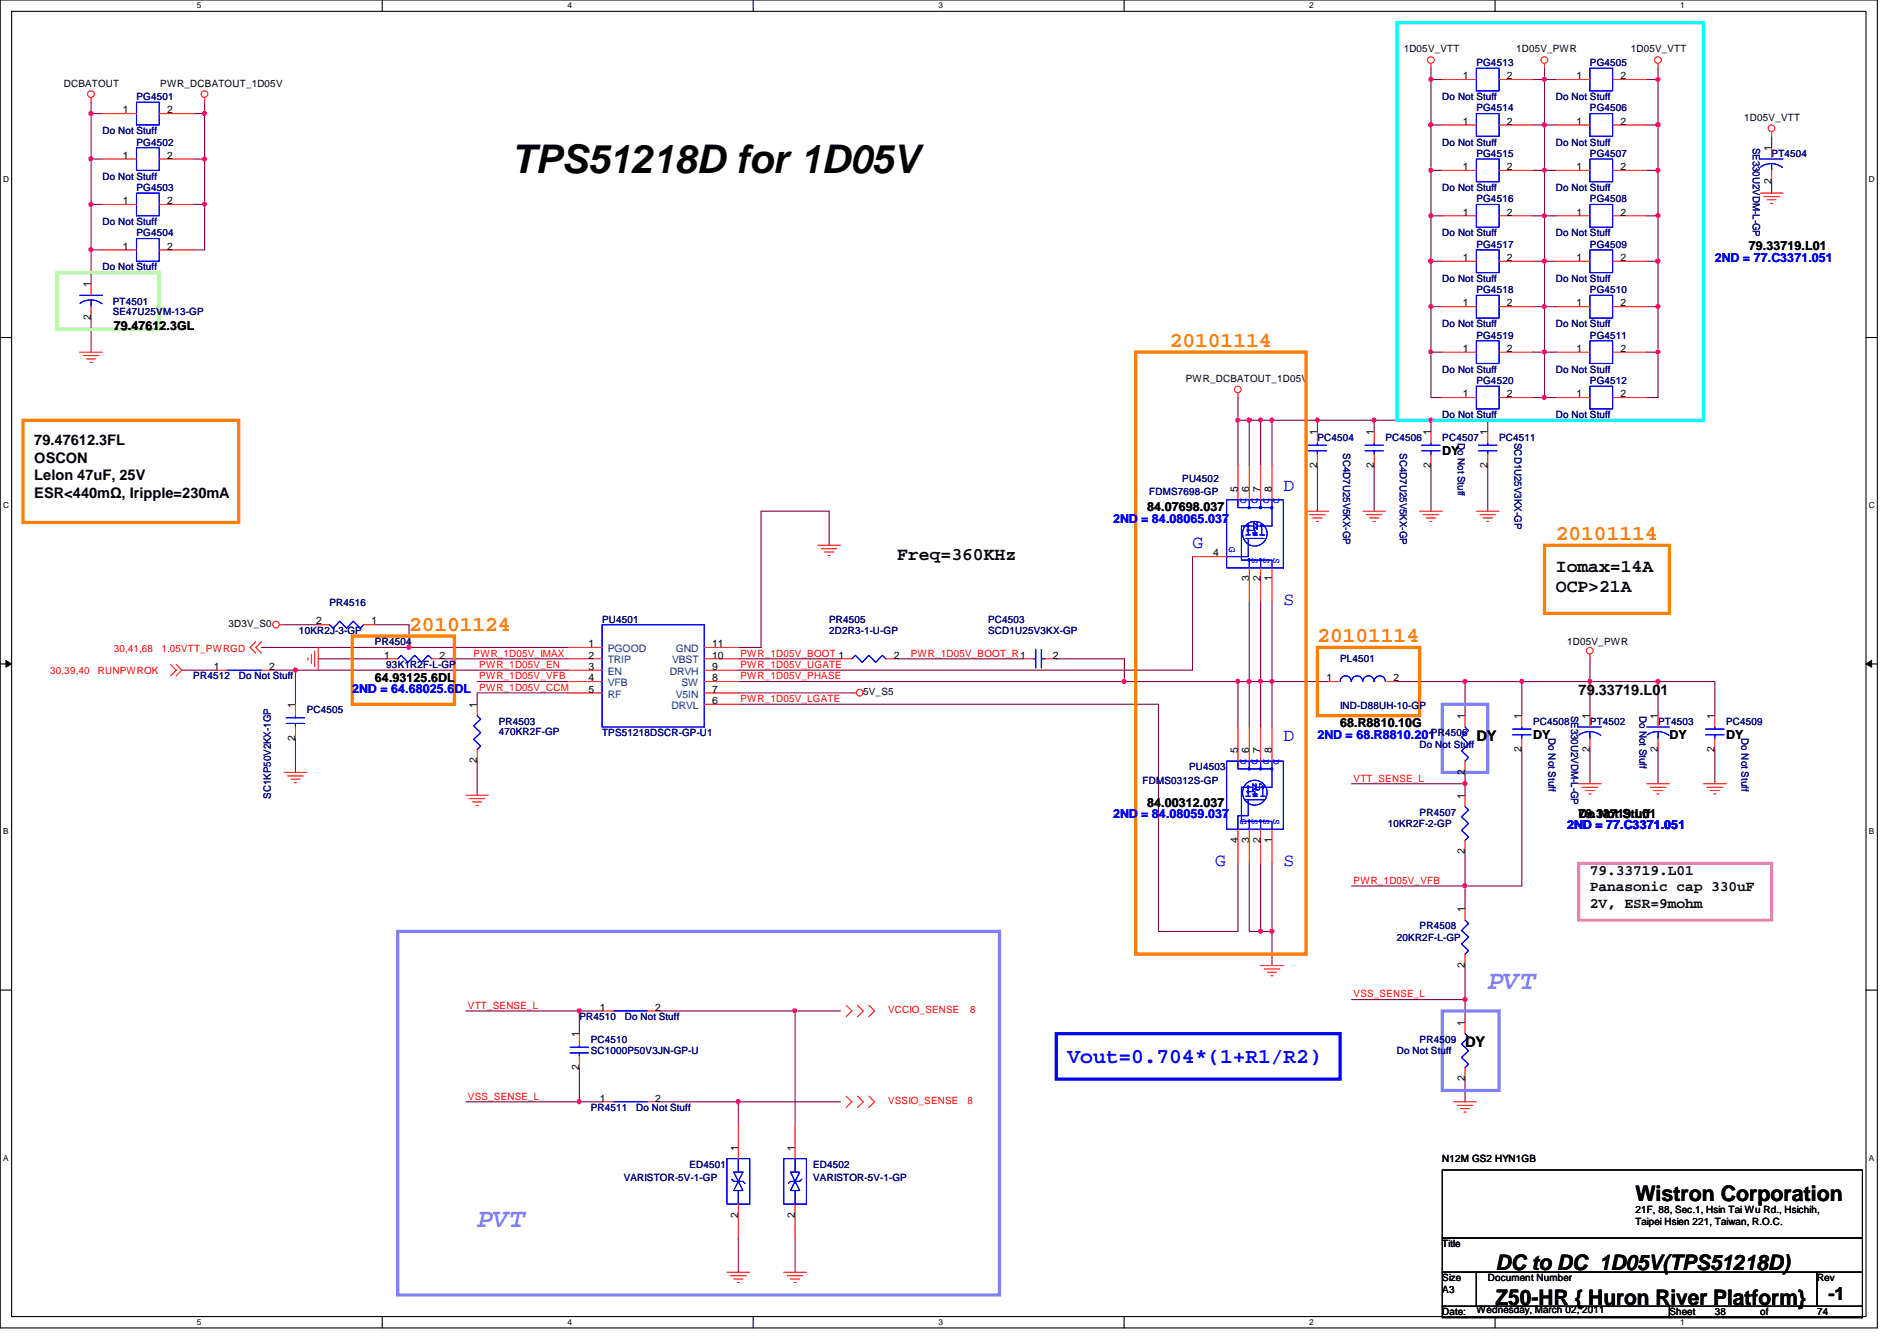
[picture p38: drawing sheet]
<svg xmlns="http://www.w3.org/2000/svg" width="297mm" height="210mm" viewBox="0 0 297 210" stroke-linecap="round" stroke-linejoin="round" font-family="sans-serif">
<defs><g id="words">
<text font-size="6.2" x="80" y="27.1">TPS51218D for 1D05V</text>
<g font-size="4.2" fill="#8080ff">
<text x="233" y="154.7">PVT</text>
<text x="74.7" y="192.1">PVT</text>
</g>
<g font-size="3.3" fill="#ff8000">
<text x="183.2" y="54.3">20101114</text>
<text x="243.6" y="84.5">20101114</text>
<text x="64" y="98.8">20101124</text>
<text x="206.3" y="100.5">20101114</text>
</g>
<text font-size="3.3" fill="#00f" x="167.2" y="166.3">Vout=0.704*(1+R1/R2)</text>
<g font-size="3.3">
<text x="256.1" y="188">Wistron Corporation</text>
<text x="234.2" y="198.8">DC to DC_1D05V(TPS51218D)</text>
<text x="234.2" y="204.2">Z50-HR { Huron River Platform}</text>
</g>
<g font-size="2.8" fill="#00f">
<text x="201" y="76.9">D</text>
<text x="186.7" y="85.8">G</text>
<text x="201" y="94.7">S</text>
<text x="201" y="116">D</text>
<text x="190.3" y="135.6">G</text>
<text x="201" y="135.6">S</text>
</g>
<g font-size="2.8">
<text x="140.5" y="87.7">Freq=360KHz</text>
<text x="243.6" y="89.5">Iomax=14A</text>
<text x="243.6" y="92.7">OCP&gt;21A</text>
<text x="286.3" y="203.5">-1</text>
</g>
<g font-size="2.3">
<text x="5.4" y="69.7">79.47612.3FL</text>
<text x="5.4" y="72.4">OSCON</text>
<text x="5.4" y="75.2">Lelon 47uF, 25V</text>
<text x="5.4" y="77.9">ESR&lt;440mΩ, Iripple=230mA</text>
<text x="247.2" y="108.8">79.33719.L01</text>
<text x="231.2" y="115.9">DY</text>
<text x="249" y="137">79.33719.L01</text>
<text x="249" y="139.5">Panasonic cap 330uF</text>
<text x="249" y="142.1">2V, ESR=9mohm</text>
<text x="229.4" y="163.9">DY</text>
</g>
<g font-size="1.9" fill="#00f">
<text x="268.5" y="40.9">2ND = 77.C3371.051</text>
<text x="174.3" y="81.8">2ND = 84.08065.037</text>
<text x="55.2" y="108.5">2ND = 64.68025.6DL</text>
<text x="206.3" y="115.6">2ND = 68.R8810.201</text>
<text x="174.3" y="128.1">2ND = 84.08059.037</text>
<text x="245.4" y="129.8">2ND = 77.C3371.051</text>
</g>
<g font-size="1.9">
<text x="273.9" y="39.2">79.33719.L01</text>
<text x="17.8" y="51.6">79.47612.3GL</text>
<text x="225.8" y="71.2">DY</text>
<text x="179.6" y="80.1">84.07698.037</text>
<text x="58.7" y="106.7">64.93125.6DL</text>
<text x="209.8" y="113.8">68.R8810.10G</text>
<text x="240.1" y="115.6">DY</text>
<text x="261.4" y="115.6">DY</text>
<text x="270.3" y="115.6">DY</text>
<text x="179.6" y="126.3">84.00312.037</text>
<text x="247.2" y="128.1">79.33719.L01</text>
<text x="247.2" y="128.1">Do Not Stuff</text>
</g>
<g font-size="1.6">
<text x="219.8" y="8.2">1D05V_VTT</text>
<text x="237.4" y="8.2">1D05V_PWR</text>
<text x="255.4" y="8.2">1D05V_VTT</text>
<text x="10" y="13.5">DCBATOUT</text>
<text x="19.3" y="17.7">1</text>
<text x="25.1" y="13.5">PWR_DCBATOUT_1D05V</text>
<text x="26.2" y="17.7">2</text>
<text x="229.1" y="12.4">1</text>
<text x="236" y="12.4">2</text>
<text x="246.8" y="12.4">1</text>
<text x="253.7" y="12.4">2</text>
<text x="229.1" y="19.5">1</text>
<text x="236" y="19.5">2</text>
<text x="246.8" y="19.5">1</text>
<text x="253.7" y="19.5">2</text>
<text x="273.1" y="18.9">1D05V_VTT</text>
<text x="277.4" y="23.7" transform="rotate(-90 277.4 23.7)">1</text>
<text x="19.3" y="24.8">1</text>
<text x="26.2" y="24.8">2</text>
<text x="229.1" y="26.6">1</text>
<text x="236" y="26.6">2</text>
<text x="246.8" y="26.6">1</text>
<text x="253.7" y="26.6">2</text>
<text x="277.4" y="28.8" transform="rotate(-90 277.4 28.8)">2</text>
<text x="19.3" y="32">1</text>
<text x="26.2" y="32">2</text>
<text x="229.1" y="33.7">1</text>
<text x="236" y="33.7">2</text>
<text x="246.8" y="33.7">1</text>
<text x="253.7" y="33.7">2</text>
<text x="19.3" y="39.1">1</text>
<text x="26.2" y="39.1">2</text>
<text x="229.1" y="40.9">1</text>
<text x="236" y="40.9">2</text>
<text x="246.8" y="40.9">1</text>
<text x="253.7" y="40.9">2</text>
<text x="14.2" y="45" transform="rotate(-90 14.2 45)">1</text>
<text x="229.1" y="48">1</text>
<text x="236" y="48">2</text>
<text x="246.8" y="48">1</text>
<text x="253.7" y="48">2</text>
<text x="14.2" y="50.1" transform="rotate(-90 14.2 50.1)">2</text>
<text x="185.7" y="59.8">PWR_DCBATOUT_1D05V</text>
<text x="229.1" y="55.1">1</text>
<text x="236" y="55.1">2</text>
<text x="246.8" y="55.1">1</text>
<text x="253.7" y="55.1">2</text>
<text x="229.1" y="62.2">1</text>
<text x="236" y="62.2">2</text>
<text x="246.8" y="62.2">1</text>
<text x="253.7" y="62.2">2</text>
<text x="206.2" y="68.1" transform="rotate(-90 206.2 68.1)">1</text>
<text x="215.1" y="68.1" transform="rotate(-90 215.1 68.1)">1</text>
<text x="224" y="68.1" transform="rotate(-90 224 68.1)">1</text>
<text x="232.9" y="68.1" transform="rotate(-90 232.9 68.1)">1</text>
<text x="193.8" y="77" transform="rotate(-90 193.8 77)">5</text>
<text x="195.6" y="77" transform="rotate(-90 195.6 77)">6</text>
<text x="197.4" y="77" transform="rotate(-90 197.4 77)">7</text>
<text x="199.1" y="77" transform="rotate(-90 199.1 77)">8</text>
<text x="206.2" y="73.2" transform="rotate(-90 206.2 73.2)">2</text>
<text x="215.1" y="73.2" transform="rotate(-90 215.1 73.2)">2</text>
<text x="224" y="73.2" transform="rotate(-90 224 73.2)">2</text>
<text x="232.9" y="73.2" transform="rotate(-90 232.9 73.2)">2</text>
<text x="189.9" y="87.1">4</text>
<text x="195.6" y="91" transform="rotate(-90 195.6 91)">3</text>
<text x="197.4" y="91" transform="rotate(-90 197.4 91)">2</text>
<text x="199.1" y="91" transform="rotate(-90 199.1 91)">1</text>
<text x="35.8" y="98.2">3D3V_S0</text>
<text x="49.5" y="97.7">2</text>
<text x="58.2" y="97.7">1</text>
<text x="92.2" y="101.3">1</text>
<text x="111.5" y="101.3">11</text>
<text x="245.4" y="101">1D05V_PWR</text>
<text x="33.5" y="104.9">1</text>
<text x="42.2" y="104.9">2</text>
<text x="60.2" y="103.1">1</text>
<text x="68.8" y="103.1">2</text>
<text x="92.2" y="103.1">2</text>
<text x="92.2" y="104.9">3</text>
<text x="92.2" y="106.6">4</text>
<text x="111.5" y="104.9">9</text>
<text x="111.5" y="103.1">10</text>
<text x="111.5" y="106.6">8</text>
<text x="140" y="103.1">2</text>
<text x="164.8" y="103.1">2</text>
<text x="207.7" y="106.6">1</text>
<text x="218.2" y="106.6">2</text>
<text x="46.2" y="110.8" transform="rotate(-90 46.2 110.8)">1</text>
<text x="74.7" y="110.8" transform="rotate(-90 74.7 110.8)">1</text>
<text x="92.2" y="108.4">5</text>
<text x="111.5" y="108.4">7</text>
<text x="111.5" y="110.2">6</text>
<text x="135.2" y="108.8">5V_S5</text>
<text x="229.4" y="112.6" transform="rotate(-90 229.4 112.6)">1</text>
<text x="238.2" y="112.6" transform="rotate(-90 238.2 112.6)">1</text>
<text x="248.9" y="112.6" transform="rotate(-90 248.9 112.6)">1</text>
<text x="259.6" y="112.6" transform="rotate(-90 259.6 112.6)">1</text>
<text x="268.5" y="112.6" transform="rotate(-90 268.5 112.6)">1</text>
<text x="46.2" y="115.9" transform="rotate(-90 46.2 115.9)">2</text>
<text x="74.7" y="119.5" transform="rotate(-90 74.7 119.5)">2</text>
<text x="193.8" y="117.9" transform="rotate(-90 193.8 117.9)">5</text>
<text x="195.6" y="117.9" transform="rotate(-90 195.6 117.9)">6</text>
<text x="197.4" y="117.9" transform="rotate(-90 197.4 117.9)">7</text>
<text x="199.1" y="117.9" transform="rotate(-90 199.1 117.9)">8</text>
<text x="238.2" y="117.7" transform="rotate(-90 238.2 117.7)">2</text>
<text x="248.9" y="117.7" transform="rotate(-90 248.9 117.7)">2</text>
<text x="259.6" y="117.7" transform="rotate(-90 259.6 117.7)">2</text>
<text x="268.5" y="117.7" transform="rotate(-90 268.5 117.7)">2</text>
<text x="229.4" y="125" transform="rotate(-90 229.4 125)">1</text>
<text x="229.4" y="121.2" transform="rotate(-90 229.4 121.2)">2</text>
<text x="193.8" y="131.9" transform="rotate(-90 193.8 131.9)">4</text>
<text x="195.6" y="131.9" transform="rotate(-90 195.6 131.9)">3</text>
<text x="197.4" y="131.9" transform="rotate(-90 197.4 131.9)">2</text>
<text x="199.1" y="131.9" transform="rotate(-90 199.1 131.9)">1</text>
<text x="229.4" y="133.7" transform="rotate(-90 229.4 133.7)">2</text>
<text x="229.4" y="142.8" transform="rotate(-90 229.4 142.8)">1</text>
<text x="229.4" y="151.5" transform="rotate(-90 229.4 151.5)">2</text>
<text x="93.9" y="158.2">1</text>
<text x="102.6" y="158.2">2</text>
<text x="229.4" y="160.6" transform="rotate(-90 229.4 160.6)">1</text>
<text x="90.7" y="167.5" transform="rotate(-90 90.7 167.5)">2</text>
<text x="90.7" y="162.3" transform="rotate(-90 90.7 162.3)">1</text>
<text x="93.9" y="172.4">1</text>
<text x="102.6" y="172.4">2</text>
<text x="229.4" y="169.2" transform="rotate(-90 229.4 169.2)">2</text>
<text x="115.6" y="180.1" transform="rotate(-90 115.6 180.1)">1</text>
<text x="124.5" y="180.1" transform="rotate(-90 124.5 180.1)">1</text>
<text x="225.8" y="181.9">N12M GS2 HYN1GB</text>
<text x="115.6" y="190.6" transform="rotate(-90 115.6 190.6)">2</text>
<text x="124.5" y="190.6" transform="rotate(-90 124.5 190.6)">2</text>
<text x="256.1" y="189.9">21F, 88, Sec.1, Hsin Tai Wu Rd., Hsichih,</text>
<text x="256.1" y="191.7">Taipei Hsien 221, Taiwan, R.O.C.</text>
<text x="225.8" y="195.2">Title</text>
<text x="225.8" y="200.6">Size</text>
<text x="225.8" y="202.4">A3</text>
<text x="233" y="200.6">Document Number</text>
<text x="284.5" y="200.6">Rev</text>
<text x="225.8" y="205.9">Date:</text>
<text x="231.2" y="205.6">Wednesday, March 02, 2011</text>
<text x="261.4" y="205.9">Sheet</text>
<text x="268.5" y="205.9">38</text>
<text x="275.6" y="205.9">of</text>
<text x="284.5" y="205.9">74</text>
</g>
<g font-size="1.6" fill="#000080">
<text x="231.2" y="10.3">PG4513</text>
<text x="249" y="10.3">PG4505</text>
<text x="21.4" y="15.7">PG4501</text>
<text x="225.8" y="15.7">Do Not Stuff</text>
<text x="231.2" y="17.4">PG4514</text>
<text x="243.6" y="15.7">Do Not Stuff</text>
<text x="249" y="17.4">PG4506</text>
<text x="16" y="21">Do Not Stuff</text>
<text x="21.4" y="22.8">PG4502</text>
<text x="225.8" y="22.8">Do Not Stuff</text>
<text x="243.6" y="22.8">Do Not Stuff</text>
<text x="274.5" y="23.1" transform="rotate(90 274.5 23.1)">SE330U2VDM-L-GP</text>
<text x="16" y="28.1">Do Not Stuff</text>
<text x="21.4" y="29.9">PG4503</text>
<text x="225.8" y="29.9">Do Not Stuff</text>
<text x="231.2" y="24.6">PG4515</text>
<text x="243.6" y="29.9">Do Not Stuff</text>
<text x="249" y="24.6">PG4507</text>
<text x="277.4" y="24.6">PT4504</text>
<text x="16" y="35.2">Do Not Stuff</text>
<text x="231.2" y="31.7">PG4516</text>
<text x="249" y="31.7">PG4508</text>
<text x="21.4" y="37">PG4504</text>
<text x="225.8" y="37">Do Not Stuff</text>
<text x="231.2" y="38.8">PG4517</text>
<text x="243.6" y="37">Do Not Stuff</text>
<text x="249" y="38.8">PG4509</text>
<text x="16" y="42.3">Do Not Stuff</text>
<text x="17.6" y="47.7">PT4501</text>
<text x="225.8" y="44.1">Do Not Stuff</text>
<text x="231.2" y="45.9">PG4518</text>
<text x="243.6" y="44.1">Do Not Stuff</text>
<text x="249" y="45.9">PG4510</text>
<text x="17.6" y="49.3">SE47U25VM-13-GP</text>
<text x="225.8" y="51.2">Do Not Stuff</text>
<text x="231.2" y="53">PG4519</text>
<text x="243.6" y="51.2">Do Not Stuff</text>
<text x="249" y="53">PG4511</text>
<text x="225.8" y="58.3">Do Not Stuff</text>
<text x="243.6" y="58.3">Do Not Stuff</text>
<text x="225.8" y="65.4">Do Not Stuff</text>
<text x="231.2" y="60.1">PG4520</text>
<text x="243.6" y="65.4">Do Not Stuff</text>
<text x="249" y="60.1">PG4512</text>
<text x="206.3" y="69">PC4504</text>
<text x="210.3" y="71" transform="rotate(90 210.3 71)">SC4D7U25V5KX-GP</text>
<text x="217" y="69">PC4506</text>
<text x="219.2" y="71" transform="rotate(90 219.2 71)">SC4D7U25V5KX-GP</text>
<text x="225.8" y="69">PC4507</text>
<text x="228.3" y="69.3" transform="rotate(90 228.3 69.3)">Do Not Stuff</text>
<text x="234.7" y="69">PC4511</text>
<text x="237.1" y="69.3" transform="rotate(90 237.1 69.3)">SCD1U25V3KX-GP</text>
<text x="180" y="77.6">FDMS7698-GP</text>
<text x="185.1" y="75.4">PU4502</text>
<text x="51.6" y="94.8">PR4516</text>
<text x="46.8" y="99.2">10KR2J-3-GP</text>
<text x="58.7" y="101">PR4504</text>
<text x="94.3" y="97.5">PU4501</text>
<text x="129.8" y="97.5">PR4505</text>
<text x="129.8" y="99.2">2D2R3-1-U-GP</text>
<text x="154.7" y="97.5">PC4503</text>
<text x="154.7" y="99.2">SCD1U25V3KX-GP</text>
<text x="30.3" y="106.3">PR4512</text>
<text x="37.4" y="106.3">Do Not Stuff</text>
<text x="60.5" y="104.6">93K1R2F-L-GP</text>
<text x="209.8" y="103.7">PL4501</text>
<text x="48" y="111.7">PC4505</text>
<text x="78.1" y="113.5">PR4503</text>
<text x="209.8" y="111">IND-D88UH-10-GP</text>
<text x="240.1" y="113.5">PC4508</text>
<text x="246" y="112" transform="rotate(90 246 112)">SE330U2VDM-L-GP</text>
<text x="249" y="113.5">PT4502</text>
<text x="256.7" y="112" transform="rotate(90 256.7 112)">Do Not Stuff</text>
<text x="259.6" y="113.5">PT4503</text>
<text x="270.3" y="113.5">PC4509</text>
<text x="78.1" y="115.1">470KR2F-GP</text>
<text x="94.3" y="115.2">TPS51218DSCR-GP-U1</text>
<text x="222.3" y="117">Do Not Stuff</text>
<text x="224.1" y="115.2">PR4506</text>
<text x="242.5" y="115.6" transform="rotate(90 242.5 115.6)">Do Not Stuff</text>
<text x="272.7" y="115.6" transform="rotate(90 272.7 115.6)">Do Not Stuff</text>
<text x="42.4" y="125" transform="rotate(-90 42.4 125)">SC1KP50V2KX-1GP</text>
<text x="178.9" y="122.7">FDMS0312S-GP</text>
<text x="186.2" y="120.6">PU4503</text>
<text x="217.3" y="129.5">10KR2F-2-GP</text>
<text x="222.3" y="127.7">PR4507</text>
<text x="218.7" y="147.2">20KR2F-L-GP</text>
<text x="222.3" y="145.5">PR4508</text>
<text x="90.7" y="159.7">PR4510</text>
<text x="97.8" y="159.7">Do Not Stuff</text>
<text x="92.5" y="163.2">PC4510</text>
<text x="92.5" y="165">SC1000P50V3JN-GP-U</text>
<text x="218.7" y="165">Do Not Stuff</text>
<text x="222.3" y="163.2">PR4509</text>
<text x="92.5" y="173.9">PR4511</text>
<text x="99.6" y="173.9">Do Not Stuff</text>
<text x="97.7" y="184.9">VARISTOR-5V-1-GP</text>
<text x="107.9" y="182.8">ED4501</text>
<text x="127.3" y="182.8">ED4502</text>
<text x="127.3" y="184.9">VARISTOR-5V-1-GP</text>
</g>
<g font-size="1.6" fill="#00f">
<text x="194.3" y="77.9" transform="rotate(90 194.3 77.9)">D</text>
<text x="196" y="77.9" transform="rotate(90 196 77.9)">D</text>
<text x="197.8" y="77.9" transform="rotate(90 197.8 77.9)">D</text>
<text x="199.4" y="77.9" transform="rotate(90 199.4 77.9)">D</text>
<text x="192.5" y="85.7" transform="rotate(90 192.5 85.7)">G</text>
<text x="196" y="87.3" transform="rotate(90 196 87.3)">S</text>
<text x="197.8" y="87.3" transform="rotate(90 197.8 87.3)">S</text>
<text x="199.4" y="87.3" transform="rotate(90 199.4 87.3)">S</text>
<text x="194.3" y="118.8" transform="rotate(90 194.3 118.8)">D</text>
<text x="196" y="118.8" transform="rotate(90 196 118.8)">D</text>
<text x="197.8" y="118.8" transform="rotate(90 197.8 118.8)">D</text>
<text x="199.4" y="118.8" transform="rotate(90 199.4 118.8)">D</text>
<text x="194.3" y="128.2" transform="rotate(90 194.3 128.2)">G</text>
<text x="196" y="128.2" transform="rotate(90 196 128.2)">S</text>
<text x="197.8" y="128.2" transform="rotate(90 197.8 128.2)">S</text>
<text x="199.4" y="128.2" transform="rotate(90 199.4 128.2)">S</text>
</g>
<g font-size="1.6" fill="#f00">
<text x="7.9" y="105.5">30,39,40</text>
<text x="15.3" y="105.5">RUNPWROK</text>
<text x="17.8" y="102.1">30,41,68</text>
<text x="25.3" y="102.1">1.05VTT_PWRGD</text>
<text x="74.2" y="102.8">PWR_1D05V_IMAX</text>
<text x="75.1" y="106.3">PWR_1D05V_VFB</text>
<text x="75.1" y="104.6">PWR_1D05V_EN</text>
<text x="115.9" y="106.3">PWR_1D05V_PHASE</text>
<text x="115.9" y="102.8">PWR_1D05V_BOOT 1</text>
<text x="115.9" y="104.6">PWR_1D05V_UGATE</text>
<text x="142.6" y="102.8">PWR_1D05V_BOOT_R1</text>
<text x="75.1" y="108.1">PWR_1D05V_CCM</text>
<text x="115.9" y="109.9">PWR_1D05V_LGATE</text>
<text x="212" y="122.3">VTT_SENSE_L</text>
<text x="212" y="138.3">PWR_1D05V_VFB</text>
<text x="73.3" y="157.9">VTT_SENSE_L</text>
<text x="139.1" y="158.6">VCCIO_SENSE</text>
<text x="151.9" y="158.6">8</text>
<text x="212" y="156.1">VSS_SENSE_L</text>
<text x="73.3" y="172.1">VSS_SENSE_L</text>
<text x="139.1" y="172.8">VSSIO_SENSE</text>
<text x="151.5" y="172.8">8</text>
</g>
<g font-size="1.6" fill="#004080">
<text x="95.2" y="102.1">PGOOD</text>
<text x="95.2" y="103.8">TRIP</text>
<text x="95.2" y="105.6">EN</text>
<text x="95.2" y="107.4">VFB</text>
<text x="104.9" y="105.6">DRVH</text>
<text x="105.2" y="103.8">VBST</text>
<text x="105.8" y="102.1">GND</text>
<text x="106.7" y="107.4">SW</text>
<text x="95.2" y="109.2">RF</text>
<text x="105.2" y="111">DRVL</text>
<text x="105.8" y="109.2">V5IN</text>
</g>
<g font-size="1.3">
<text x="30.8" y="1.3">5</text>
<text x="88.9" y="1.3">4</text>
<text x="146.9" y="1.3">3</text>
<text x="205" y="1.3">2</text>
<text x="263.1" y="1.3">1</text>
<text x=".5" y="28.4">D</text>
<text x="292.6" y="28.4">D</text>
<text x=".5" y="79.5">C</text>
<text x="292.6" y="79.5">C</text>
<text x=".5" y="130.6">B</text>
<text x="292.6" y="130.6">B</text>
<text x=".5" y="181.7">A</text>
<text x="292.6" y="181.7">A</text>
<text x="30.8" y="207.4">5</text>
<text x="88.9" y="207.4">4</text>
<text x="146.9" y="207.4">3</text>
<text x="205" y="207.4">2</text>
<text x="263.1" y="207.4">1</text>
</g>
</g></defs>
<path d="M0 0h294v207.9h-294zM1.8 1.8h290.4v204.3h-290.4z" fill="none" stroke="#000" stroke-width=".17"/>
<g fill="#fff">
<path d="M30.8 .2h.7v1.4h-.7z"/>
<path d="M30.8 206.2h.7v1.4h-.7z"/>
</g>
<path d="M59.9 0v1.8M59.9 206.1v1.8" fill="none" stroke="#000" stroke-width=".17"/>
<g fill="#fff">
<path d="M88.9 .2h.6v1.4h-.6z"/>
<path d="M88.9 206.2h.6v1.4h-.6z"/>
</g>
<path d="M117.9 0v1.8M117.9 206.1v1.8" fill="none" stroke="#000" stroke-width=".17"/>
<g fill="#fff">
<path d="M146.9 .2h.7v1.4h-.7z"/>
<path d="M146.9 206.2h.7v1.4h-.7z"/>
</g>
<path d="M176 0v1.8M176 206.1v1.8" fill="none" stroke="#000" stroke-width=".17"/>
<g fill="#fff">
<path d="M205 .2h.7v1.4h-.7z"/>
<path d="M205 206.2h.7v1.4h-.7z"/>
</g>
<path d="M234.1 0v1.8M234.1 206.1v1.8" fill="none" stroke="#000" stroke-width=".17"/>
<g fill="#fff">
<path d="M263.1 .2h.7v1.4h-.7z"/>
<path d="M263.1 206.2h.7v1.4h-.7z"/>
<path d="M.5 27.3h.9v1.4h-.9z"/>
<path d="M292.6 27.3h.9v1.4h-.9z"/>
<path d="M.5 78.4h.9v1.4h-.9z"/>
<path d="M292.6 78.4h.9v1.4h-.9z"/>
</g>
<path d="M0 52.8h1.8M292.2 52.8h1.8" fill="none" stroke="#000" stroke-width=".17"/>
<g fill="#fff">
<path d="M.5 129.5h.8v1.4h-.8z"/>
<path d="M292.6 129.5h.9v1.4h-.9z"/>
</g>
<path d="M0 103.9h1.8M292.2 103.9h1.8" fill="none" stroke="#000" stroke-width=".17"/>
<path d="M.9 103.4l.9 .5-.9 .5zM292.2 103.9l.9-.5v1z" fill="#000"/>
<path d="M.9 103.4l.9 .5-.9 .5zM292.2 103.9l.9-.5v1z" fill="none" stroke="#000" stroke-width=".16"/>
<g fill="#fff">
<path d="M.5 180.5h.8v1.4h-.8z"/>
<path d="M292.6 180.5h.9v1.4h-.9z"/>
</g>
<path d="M0 155h1.8M292.2 155h1.8" fill="none" stroke="#000" stroke-width=".17"/>
<path d="M215.2 65.8h8.9" fill="none" stroke="#800040" stroke-width=".17"/>
<circle cx="224" cy="65.8" r=".32" fill="#f0f"/>
<circle cx="224" cy="65.8" r=".32" fill="none" stroke="#f0f" stroke-width=".17"/>
<path d="M206.3 72.9v7.1M206.3 65.8h8.9M215.2 72.9v7.1M224.1 67.6v-1.8h8.9v1.8M224.1 72.9v7.1M233 72.9v7.1" fill="none" stroke="#800040" stroke-width=".17"/>
<circle cx="206.3" cy="65.8" r=".32" fill="#f0f"/>
<circle cx="206.3" cy="65.8" r=".32" fill="none" stroke="#f0f" stroke-width=".17"/>
<circle cx="215.2" cy="65.8" r=".32" fill="#f0f"/>
<circle cx="215.2" cy="65.8" r=".32" fill="none" stroke="#f0f" stroke-width=".17"/>
<path d="M199.2 65.8h7.1v1.8M215.2 65.8v1.8" fill="none" stroke="#800040" stroke-width=".17"/>
<circle cx="199.2" cy="65.8" r=".32" fill="#f0f"/>
<circle cx="199.2" cy="65.8" r=".32" fill="none" stroke="#f0f" stroke-width=".17"/>
<path d="M40.9 101.3h48" fill="none" stroke="#800040" stroke-width=".17"/>
<circle cx="64" cy="101.3" r=".32" fill="#f0f"/>
<circle cx="64" cy="101.3" r=".32" fill="none" stroke="#f0f" stroke-width=".17"/>
<path d="M14.3 32v7.1M44.5 97.8h5.3M58.7 97.8h5.3v3.5M119.2 80v21.3M74.7 106.7h14.2M211.6 138.7h17.8" fill="none" stroke="#800040" stroke-width=".17"/>
<circle cx="14.2" cy="32" r=".32" fill="#f0f"/>
<circle cx="14.2" cy="32" r=".32" fill="none" stroke="#f0f" stroke-width=".17"/>
<path d="M195.6 94.2v12.5M115.6 104.9h71.1M115.6 103.1h16M140.5 103.1h19.6M165.4 103.1h10.7v3.6h-60.5M211.6 122.7h17.8" fill="none" stroke="#800040" stroke-width=".17"/>
<circle cx="229.4" cy="122.7" r=".32" fill="#f0f"/>
<circle cx="229.4" cy="122.7" r=".32" fill="none" stroke="#f0f" stroke-width=".17"/>
<path d="M249 106.7h10.6v5.3M259.6 117.3v5.4M268.5 106.7v5.3M268.5 117.3v5.4M229.4 122.7v1.8" fill="none" stroke="#800040" stroke-width=".17"/>
<circle cx="259.6" cy="106.7" r=".32" fill="#f0f"/>
<circle cx="259.6" cy="106.7" r=".32" fill="none" stroke="#f0f" stroke-width=".17"/>
<path d="M238.3 106.7h10.7M259.6 106.7h8.9" fill="none" stroke="#800040" stroke-width=".17"/>
<circle cx="248.9" cy="106.7" r=".32" fill="#f0f"/>
<circle cx="248.9" cy="106.7" r=".32" fill="none" stroke="#f0f" stroke-width=".17"/>
<circle cx="238.3" cy="106.7" r=".32" fill="#f0f"/>
<circle cx="238.3" cy="106.7" r=".32" fill="none" stroke="#f0f" stroke-width=".17"/>
<path d="M195.6 65.8h1.8" fill="none" stroke="#800040" stroke-width=".17"/>
<circle cx="195.6" cy="65.8" r=".32" fill="#f0f"/>
<circle cx="195.6" cy="65.8" r=".32" fill="none" stroke="#f0f" stroke-width=".17"/>
<path d="M90.7 158.2h3.6" fill="none" stroke="#800040" stroke-width=".17"/>
<circle cx="90.7" cy="158.2" r=".32" fill="#f0f"/>
<circle cx="90.7" cy="158.2" r=".32" fill="none" stroke="#f0f" stroke-width=".17"/>
<path d="M90.7 172.5h3.6" fill="none" stroke="#800040" stroke-width=".17"/>
<circle cx="90.7" cy="172.4" r=".32" fill="#f0f"/>
<circle cx="90.7" cy="172.4" r=".32" fill="none" stroke="#f0f" stroke-width=".17"/>
<path d="M72.9 158.2h17.8v3.6M124.5 158.2h7.1M90.7 167.1v5.4h-17.8" fill="none" stroke="#800040" stroke-width=".17"/>
<circle cx="124.5" cy="158.2" r=".32" fill="#f0f"/>
<circle cx="124.5" cy="158.2" r=".32" fill="none" stroke="#f0f" stroke-width=".17"/>
<path d="M115.6 172.5h16" fill="none" stroke="#800040" stroke-width=".17"/>
<circle cx="115.6" cy="172.4" r=".32" fill="#f0f"/>
<circle cx="115.6" cy="172.4" r=".32" fill="none" stroke="#f0f" stroke-width=".17"/>
<path d="M119.2 80h10.6v5.3M218.7 106.7h10.7v5.3M229.4 106.7h8.9M249 103.1v3.6M193.8 135.1v10.7M195.6 145.8h3.6M229.4 151.1v5.4" fill="none" stroke="#800040" stroke-width=".17"/>
<circle cx="229.4" cy="106.7" r=".32" fill="#f0f"/>
<circle cx="229.4" cy="106.7" r=".32" fill="none" stroke="#f0f" stroke-width=".17"/>
<path d="M249 117.3v5.4M249 106.7v5.3M199.2 135.1v10.7M229.4 168.9v3.6" fill="none" stroke="#800040" stroke-width=".17"/>
<circle cx="199.2" cy="145.8" r=".32" fill="#f0f"/>
<circle cx="199.2" cy="145.8" r=".32" fill="none" stroke="#f0f" stroke-width=".17"/>
<path d="M195.6 135.1v10.7M197.4 135.1v10.7" fill="none" stroke="#800040" stroke-width=".17"/>
<circle cx="197.4" cy="145.8" r=".32" fill="#f0f"/>
<circle cx="197.4" cy="145.8" r=".32" fill="none" stroke="#f0f" stroke-width=".17"/>
<path d="M193.8 62.2v10.7M197.4 65.8v7.1M199.2 65.8v7.1M186.7 87.1v17.8M199.2 94.2v12.5M197.4 106.7v7.1M229.4 138.7v3.5" fill="none" stroke="#800040" stroke-width=".17"/>
<circle cx="197.4" cy="65.8" r=".32" fill="#f0f"/>
<circle cx="197.4" cy="65.8" r=".32" fill="none" stroke="#f0f" stroke-width=".17"/>
<path d="M193.8 65.8h1.8v7.1M197.4 65.8h1.8M199.2 106.7v7.1" fill="none" stroke="#800040" stroke-width=".17"/>
<circle cx="195.6" cy="65.8" r=".32" fill="#f0f"/>
<circle cx="195.6" cy="65.8" r=".32" fill="none" stroke="#f0f" stroke-width=".17"/>
<circle cx="193.8" cy="65.8" r=".32" fill="#f0f"/>
<circle cx="193.8" cy="65.8" r=".32" fill="none" stroke="#f0f" stroke-width=".17"/>
<path d="M229.4 138.7h8.9" fill="none" stroke="#800040" stroke-width=".17"/>
<circle cx="229.4" cy="138.7" r=".32" fill="#f0f"/>
<circle cx="229.4" cy="138.7" r=".32" fill="none" stroke="#f0f" stroke-width=".17"/>
<path d="M197.4 94.2v12.5h1.8M238.3 117.3v21.4" fill="none" stroke="#800040" stroke-width=".17"/>
<circle cx="199.2" cy="106.7" r=".32" fill="#f0f"/>
<circle cx="199.2" cy="106.7" r=".32" fill="none" stroke="#f0f" stroke-width=".17"/>
<circle cx="197.4" cy="106.7" r=".32" fill="#f0f"/>
<circle cx="197.4" cy="106.7" r=".32" fill="none" stroke="#f0f" stroke-width=".17"/>
<path d="M14.3 24.9v7.1M199.2 106.7h8.9M238.3 106.7v5.3M229.4 133.3v5.4M199.2 145.8v5.3" fill="none" stroke="#800040" stroke-width=".17"/>
<circle cx="14.2" cy="24.9" r=".32" fill="#f0f"/>
<circle cx="14.2" cy="24.9" r=".32" fill="none" stroke="#f0f" stroke-width=".17"/>
<path d="M14.3 39.1v5.3M30.3 24.9h1.7" fill="none" stroke="#800040" stroke-width=".17"/>
<circle cx="14.2" cy="39.1" r=".32" fill="#f0f"/>
<circle cx="14.2" cy="39.1" r=".32" fill="none" stroke="#f0f" stroke-width=".17"/>
<path d="M14.3 17.8v7.1" fill="none" stroke="#800040" stroke-width=".17"/>
<circle cx="14.2" cy="17.8" r=".32" fill="#f0f"/>
<circle cx="14.2" cy="17.8" r=".32" fill="none" stroke="#f0f" stroke-width=".17"/>
<path d="M14.3 17.8h1.7M32 17.8v7.1" fill="none" stroke="#800040" stroke-width=".17"/>
<circle cx="32" cy="17.8" r=".32" fill="#f0f"/>
<circle cx="32" cy="17.8" r=".32" fill="none" stroke="#f0f" stroke-width=".17"/>
<path d="M32 32v7.1" fill="none" stroke="#800040" stroke-width=".17"/>
<circle cx="32" cy="32" r=".32" fill="#f0f"/>
<circle cx="32" cy="32" r=".32" fill="none" stroke="#f0f" stroke-width=".17"/>
<path d="M14.3 24.9h1.7M14.3 39.1h1.7M14.3 32h1.7M32 24.9v7.1" fill="none" stroke="#800040" stroke-width=".17"/>
<circle cx="32" cy="24.9" r=".32" fill="#f0f"/>
<circle cx="32" cy="24.9" r=".32" fill="none" stroke="#f0f" stroke-width=".17"/>
<path d="M14.3 16v1.8M32 16v1.8h-1.7M30.3 39.1h1.7M30.3 32h1.7M14.3 49.8v5.3M211.6 156.5h17.8" fill="none" stroke="#800040" stroke-width=".17"/>
<circle cx="229.4" cy="156.4" r=".32" fill="#f0f"/>
<circle cx="229.4" cy="156.4" r=".32" fill="none" stroke="#f0f" stroke-width=".17"/>
<path d="M240.1 19.6h1.7M241.8 10.7v1.7h-1.7M240.1 26.7h1.7v7.1h-1.7M240.1 40.9h1.7M240.1 48h1.7M240.1 55.1h1.7M240.1 62.2h1.7M229.4 156.5v3.5" fill="none" stroke="#800040" stroke-width=".17"/>
<circle cx="241.8" cy="26.6" r=".32" fill="#f0f"/>
<circle cx="241.8" cy="26.6" r=".32" fill="none" stroke="#f0f" stroke-width=".17"/>
<path d="M259.6 12.4v7.2M241.8 26.7h1.8" fill="none" stroke="#800040" stroke-width=".17"/>
<circle cx="259.6" cy="19.5" r=".32" fill="#f0f"/>
<circle cx="259.6" cy="19.5" r=".32" fill="none" stroke="#f0f" stroke-width=".17"/>
<path d="M259.6 10.7v1.7" fill="none" stroke="#800040" stroke-width=".17"/>
<circle cx="259.6" cy="12.4" r=".32" fill="#f0f"/>
<circle cx="259.6" cy="12.4" r=".32" fill="none" stroke="#f0f" stroke-width=".17"/>
<path d="M241.8 12.4v7.2h1.8M241.8 33.8h1.8M257.8 26.7h1.8M257.8 33.8h1.8" fill="none" stroke="#800040" stroke-width=".17"/>
<circle cx="241.8" cy="19.5" r=".32" fill="#f0f"/>
<circle cx="241.8" cy="19.5" r=".32" fill="none" stroke="#f0f" stroke-width=".17"/>
<circle cx="241.8" cy="12.4" r=".32" fill="#f0f"/>
<circle cx="241.8" cy="12.4" r=".32" fill="none" stroke="#f0f" stroke-width=".17"/>
<path d="M241.8 12.4h1.8M259.6 19.6v7.1" fill="none" stroke="#800040" stroke-width=".17"/>
<circle cx="259.6" cy="19.5" r=".32" fill="#f0f"/>
<circle cx="259.6" cy="19.5" r=".32" fill="none" stroke="#f0f" stroke-width=".17"/>
<path d="M259.6 48v7.1" fill="none" stroke="#800040" stroke-width=".17"/>
<circle cx="259.6" cy="48" r=".32" fill="#f0f"/>
<circle cx="259.6" cy="48" r=".32" fill="none" stroke="#f0f" stroke-width=".17"/>
<path d="M241.8 55.1v7.1M257.8 55.1h1.8" fill="none" stroke="#800040" stroke-width=".17"/>
<circle cx="241.8" cy="62.2" r=".32" fill="#f0f"/>
<circle cx="241.8" cy="62.2" r=".32" fill="none" stroke="#f0f" stroke-width=".17"/>
<circle cx="241.8" cy="55.1" r=".32" fill="#f0f"/>
<circle cx="241.8" cy="55.1" r=".32" fill="none" stroke="#f0f" stroke-width=".17"/>
<path d="M241.8 19.6v7.1" fill="none" stroke="#800040" stroke-width=".17"/>
<circle cx="241.8" cy="19.5" r=".32" fill="#f0f"/>
<circle cx="241.8" cy="19.5" r=".32" fill="none" stroke="#f0f" stroke-width=".17"/>
<path d="M259.6 55.1v7.1" fill="none" stroke="#800040" stroke-width=".17"/>
<circle cx="259.6" cy="55.1" r=".32" fill="#f0f"/>
<circle cx="259.6" cy="55.1" r=".32" fill="none" stroke="#f0f" stroke-width=".17"/>
<path d="M259.6 33.8v7.1M241.8 55.1h1.8M241.8 62.2h1.8M257.8 62.2h1.8" fill="none" stroke="#800040" stroke-width=".17"/>
<circle cx="259.6" cy="40.9" r=".32" fill="#f0f"/>
<circle cx="259.6" cy="40.9" r=".32" fill="none" stroke="#f0f" stroke-width=".17"/>
<circle cx="259.6" cy="33.8" r=".32" fill="#f0f"/>
<circle cx="259.6" cy="33.8" r=".32" fill="none" stroke="#f0f" stroke-width=".17"/>
<path d="M259.6 40.9v7.1h-1.8" fill="none" stroke="#800040" stroke-width=".17"/>
<circle cx="259.6" cy="40.9" r=".32" fill="#f0f"/>
<circle cx="259.6" cy="40.9" r=".32" fill="none" stroke="#f0f" stroke-width=".17"/>
<path d="M241.8 40.9v7.1" fill="none" stroke="#800040" stroke-width=".17"/>
<circle cx="241.8" cy="40.9" r=".32" fill="#f0f"/>
<circle cx="241.8" cy="40.9" r=".32" fill="none" stroke="#f0f" stroke-width=".17"/>
<path d="M257.8 19.6h1.8M243.6 48h-1.8v7.1M257.8 40.9h1.8" fill="none" stroke="#800040" stroke-width=".17"/>
<circle cx="241.8" cy="55.1" r=".32" fill="#f0f"/>
<circle cx="241.8" cy="55.1" r=".32" fill="none" stroke="#f0f" stroke-width=".17"/>
<circle cx="241.8" cy="48" r=".32" fill="#f0f"/>
<circle cx="241.8" cy="48" r=".32" fill="none" stroke="#f0f" stroke-width=".17"/>
<path d="M241.8 33.8v7.1" fill="none" stroke="#800040" stroke-width=".17"/>
<circle cx="241.8" cy="40.9" r=".32" fill="#f0f"/>
<circle cx="241.8" cy="40.9" r=".32" fill="none" stroke="#f0f" stroke-width=".17"/>
<circle cx="241.8" cy="33.8" r=".32" fill="#f0f"/>
<circle cx="241.8" cy="33.8" r=".32" fill="none" stroke="#f0f" stroke-width=".17"/>
<path d="M259.6 26.7v7.1M241.8 40.9h1.8" fill="none" stroke="#800040" stroke-width=".17"/>
<circle cx="259.6" cy="26.6" r=".32" fill="#f0f"/>
<circle cx="259.6" cy="26.6" r=".32" fill="none" stroke="#f0f" stroke-width=".17"/>
<path d="M224.1 12.4v7.2M257.8 12.4h1.8" fill="none" stroke="#800040" stroke-width=".17"/>
<circle cx="224" cy="19.5" r=".32" fill="#f0f"/>
<circle cx="224" cy="19.5" r=".32" fill="none" stroke="#f0f" stroke-width=".17"/>
<path d="M224.1 19.6v7.1" fill="none" stroke="#800040" stroke-width=".17"/>
<circle cx="224" cy="19.5" r=".32" fill="#f0f"/>
<circle cx="224" cy="19.5" r=".32" fill="none" stroke="#f0f" stroke-width=".17"/>
<path d="M224.1 10.7v1.7M224.1 33.8h1.7M224.1 26.7h1.7" fill="none" stroke="#800040" stroke-width=".17"/>
<circle cx="224" cy="12.4" r=".32" fill="#f0f"/>
<circle cx="224" cy="12.4" r=".32" fill="none" stroke="#f0f" stroke-width=".17"/>
<path d="M224.1 55.1v7.1h1.7" fill="none" stroke="#800040" stroke-width=".17"/>
<circle cx="224" cy="55.1" r=".32" fill="#f0f"/>
<circle cx="224" cy="55.1" r=".32" fill="none" stroke="#f0f" stroke-width=".17"/>
<path d="M224.1 48v7.1h1.7" fill="none" stroke="#800040" stroke-width=".17"/>
<circle cx="224" cy="48" r=".32" fill="#f0f"/>
<circle cx="224" cy="48" r=".32" fill="none" stroke="#f0f" stroke-width=".17"/>
<path d="M224.1 19.6h1.7M225.8 40.9h-1.7v7.1" fill="none" stroke="#800040" stroke-width=".17"/>
<circle cx="224" cy="40.9" r=".32" fill="#f0f"/>
<circle cx="224" cy="40.9" r=".32" fill="none" stroke="#f0f" stroke-width=".17"/>
<path d="M224.1 33.8v7.1M224.1 48h1.7" fill="none" stroke="#800040" stroke-width=".17"/>
<circle cx="224" cy="40.9" r=".32" fill="#f0f"/>
<circle cx="224" cy="40.9" r=".32" fill="none" stroke="#f0f" stroke-width=".17"/>
<circle cx="224" cy="33.8" r=".32" fill="#f0f"/>
<circle cx="224" cy="33.8" r=".32" fill="none" stroke="#f0f" stroke-width=".17"/>
<path d="M224.1 12.4h1.7M224.1 26.7v7.1" fill="none" stroke="#800040" stroke-width=".17"/>
<circle cx="224" cy="26.6" r=".32" fill="#f0f"/>
<circle cx="224" cy="26.6" r=".32" fill="none" stroke="#f0f" stroke-width=".17"/>
<path d="M181.4 110.2v35.6M193.8 106.7h1.8M195.6 106.7h1.8M195.6 106.7v7.1" fill="none" stroke="#800040" stroke-width=".17"/>
<circle cx="195.6" cy="106.7" r=".32" fill="#f0f"/>
<circle cx="195.6" cy="106.7" r=".32" fill="none" stroke="#f0f" stroke-width=".17"/>
<path d="M176.1 106.7h17.7" fill="none" stroke="#800040" stroke-width=".17"/>
<circle cx="176" cy="106.7" r=".32" fill="#f0f"/>
<circle cx="176" cy="106.7" r=".32" fill="none" stroke="#f0f" stroke-width=".17"/>
<path d="M28.5 104.9h5.3M42.7 104.9h3.6v5.3M46.3 104.9h42.6M46.3 115.6v5.3M115.6 110.2h65.8M229.4 120.9v1.8M181.4 145.8h12.4" fill="none" stroke="#800040" stroke-width=".17"/>
<circle cx="46.2" cy="104.9" r=".32" fill="#f0f"/>
<circle cx="46.2" cy="104.9" r=".32" fill="none" stroke="#f0f" stroke-width=".17"/>
<path d="M193.8 106.7v7.1" fill="none" stroke="#800040" stroke-width=".17"/>
<circle cx="193.8" cy="106.7" r=".32" fill="#f0f"/>
<circle cx="193.8" cy="106.7" r=".32" fill="none" stroke="#f0f" stroke-width=".17"/>
<path d="M277.4 21.3v1.8M277.4 28.4v1.8M49.8 103.1h10.7M69.4 103.1h19.5M74.7 119.1v5.4M88.9 108.5h-14.2v1.7M115.6 108.5h17.8M115.6 101.3h3.6M103.2 158.2h21.3v17.8M103.2 172.5h12.4v3.5M115.6 193.8v5.3M124.5 193.8v5.3" fill="none" stroke="#800040" stroke-width=".17"/>
<g fill="none" stroke="#f00" stroke-width=".17">
<path d="M14.3 15.3v.7M32 15.3v.7M224.1 9.9v.8M225.8 19.6h5.4M234.7 19.6h5.4M241.8 9.9v.8M259.6 9.9v.8M225.8 26.7h5.4M225.8 33.8h5.4M234.7 26.7h5.4M234.7 33.8h5.4M243.6 26.7h5.4"/>
<path d="M252.5 26.7h5.3M275.6 30.2h3.6M276.2 30.8h2.4M276.7 31.3h1.4M277.2 31.8h.4M277.4 20.6v.7M12.5 55.1h3.5M13 55.7h2.5M13.5 56.2h1.5M14.1 56.7h.3M14.3 44.4v1.8M14.3 48v1.8"/>
<path d="M225.8 40.9h5.4M234.7 40.9h5.4M243.6 48h5.4M243.6 40.9h5.4M252.5 48h5.3M252.5 40.9h5.3M193.8 61.5v.7M215.2 67.6v1.7M215.2 71.1v1.8M43.8 97.8h.7M128.1 85.3h3.5M128.6 85.9h2.5"/>
<path d="M129.1 86.4h1.5M129.7 87h.3M204.5 80h3.6M205.1 80.6h2.4M205.6 81.1h1.4M206.1 81.6h.4M213.4 80h3.6M213.9 80.6h2.5M214.5 81.1h1.4M215 81.6h.3M222.3 80h3.5M222.8 80.6h2.5"/>
<path d="M223.3 81.1h1.5M223.9 81.6h.3M231.2 80h3.5M231.7 80.6h2.5M232.2 81.1h1.5M232.8 81.6h.3M26.7 104l.9 .9-.9 .9M27.6 104l.9 .9-.9 .9M40 100.5l-.8 .8 .8 .9M40.9 100.5l-.9 .8 .9 .9M46.3 110.2v1.8M46.3 113.8v1.8"/>
<path d="M48.2 103v.3M48.8 102.4v1.4M49.3 101.9v2.5M49.8 101.3v3.6M74.7 110.2v1.8M74.7 117.3v1.8M133.4 108.5h.7M238.3 112v1.8M238.3 115.6v1.7M249 102.4v.7M268.5 112v1.8M268.5 115.6v1.7"/>
<path d="M44.5 120.9h3.5M45 121.5h2.5M45.5 122h1.5M46.1 122.5h.3M72.9 124.5h3.6M73.5 125h2.4M74 125.5h1.4M74.5 126.1h.4M247.2 122.7h3.5M247.7 123.2h2.5M248.2 123.7h1.5M248.8 124.3h.3"/>
<path d="M257.8 122.7h3.6M258.4 123.2h2.5M258.9 123.7h1.4M259.5 124.3h.3M266.7 122.7h3.6M267.3 123.2h2.4M267.8 123.7h1.4M268.3 124.3h.4M132.5 157.4l.9 .8-.9 .9M134.3 157.4l.9 .8-.9 .9M136.1 157.4l.8 .8-.8 .9M197.4 151.1h3.6"/>
<path d="M197.9 151.7h2.5M198.5 152.2h1.4M199 152.7h.3M132.5 171.6l.9 .9-.9 .9M134.3 171.6l.9 .9-.9 .9M136.1 171.6l.8 .9-.8 .9M227.6 172.5h3.6M228.2 173h2.4M228.7 173.5h1.4M229.2 174.1h.4M113.8 199.1h3.6M114.4 199.7h2.4"/>
<path d="M122.7 199.1h3.6M123.3 199.7h2.4M114.9 200.2h1.4M115.4 200.7h.4M123.8 200.2h1.4M124.3 200.7h.4"/>
<circle cx="14.2" cy="14.7" r=".52"/>
<circle cx="32" cy="14.7" r=".52"/>
<circle cx="224.1" cy="9.4" r=".52"/>
<circle cx="241.8" cy="9.4" r=".52"/>
<circle cx="259.6" cy="9.4" r=".52"/>
<circle cx="277.4" cy="20.1" r=".52"/>
<circle cx="193.8" cy="61" r=".52"/>
<circle cx="43.2" cy="97.8" r=".52"/>
<circle cx="134.6" cy="108.4" r=".52"/>
<circle cx="248.9" cy="101.8" r=".52"/>
</g>
<path d="M225.8 183.1h65.8v10.7h-65.8zM225.8 193.8h65.8v5.3h-65.8zM225.8 199.1h5.4v5.4h-5.4zM231.2 199.1h53.3v5.4h-53.3zM284.5 199.1h7.1v5.4h-7.1zM225.8 204.5h35.6v1.7h-35.6zM261.4 204.5h30.2v1.7h-30.2z" fill="none" stroke="#000" stroke-width=".17"/>
<path d="M165.4 161.8h44.4v7.1h-44.4z" fill="none" stroke="#00f" stroke-width=".51"/>
<path d="M177.8 55.1h26.7v94.3h-26.7zM3.6 65.8h33.8v16h-33.8zM55.2 99.6h16v10.6h-16zM241.8 85.3h19.6v10.7h-19.6zM206.3 101.3h16v10.7h-16z" fill="none" stroke="#ff8000" stroke-width=".51"/>
<path d="M247.2 135.1h30.2v8.9h-30.2z" fill="none" stroke="#ff80c0" stroke-width=".51"/>
<path d="M8.9 42.7h16v8.9h-16z" fill="none" stroke="#80ff00" stroke-width=".51"/>
<path d="M218.7 3.6h48v62.2h-48z" fill="none" stroke="#0ff" stroke-width=".51"/>
<path d="M225.8 110.2h7.2v10.7h-7.2zM62.3 145.8h94.2v56.9h-94.2zM225.8 158.2h8.9v12.5h-8.9z" fill="none" stroke="#8080ff" stroke-width=".51"/>
<g fill="none" stroke="#00f" stroke-width=".17">
<path d="M231.2 17.8h3.5v3.5h-3.5zM231.2 24.9h3.5v3.5h-3.5zM231.2 32h3.5v3.6h-3.5zM231.2 39.1h3.5v3.6h-3.5zM249 24.9h3.5v3.5h-3.5zM249 39.1h3.5v3.6h-3.5zM12.5 46.2h3.5M12.5 47.5a2.86 2.86 0 0 1 3.5 0M14.3 46.9v1.1M249 46.2h3.5v3.6h-3.5zM213.7 69.7h2.9M213.7 70.6h2.9"/>
<path d="M215.2 69.3v.4M215.2 70.6v.5M44.8 112.4h2.9M44.8 113.2h2.9M46.3 112v.4M46.3 113.2v.6M74.7 112l.6 .6-1.1 1 1.1 1.1-1.1 1 1.1 1.1-.6 .5M193.8 119.1v1.3h5.4M199.2 119.1v4.1h-2.5M236.9 115h2.8M236.9 114.1h2.8M238.3 113.8v.3"/>
<path d="M238.3 115v.6M267.1 115h2.9M267.1 114.1h2.9M268.5 113.8v.3M268.5 115v.6M194.4 123.2v5.4h4.8v1.2M195.1 125.2h2.8M195.1 124.6h.7M195.4 123.2v1.4M195.4 125.2v2.5h-1.6v2.1M195.4 123.9h1.1v.4M195.6 128.6v1.2"/>
<path d="M196.2 124.6h.6h-.3l.3-.3h-.6l.3 .3M197.4 128.6v1.2M197.7 123.2v1.4"/>
</g>
<path d="M197.3 128.4h.2v.2h-.2z" fill-rule="evenodd" fill="#00f"/>
<path d="M197.3 128.4h.2v.2h-.2z" fill="none" stroke="#00f" stroke-width=".17"/>
<path d="M195.5 128.4h.2v.2h-.2z" fill-rule="evenodd" fill="#00f"/>
<path d="M195.5 128.4h.2v.2h-.2z" fill="none" stroke="#00f" stroke-width=".17"/>
<path d="M195.5 120.2h.2v.3h-.2z" fill-rule="evenodd" fill="#00f"/>
<path d="M195.5 120.2h.2v.3h-.2z" fill="none" stroke="#00f" stroke-width=".17"/>
<path d="M197.3 120.2h.2v.3h-.2z" fill-rule="evenodd" fill="#00f"/>
<path d="M192.1 119.1h8.9v10.7h-8.9zM197.4 119.1v1.3M197.3 120.2h.2v.3h-.2z" fill="none" stroke="#00f" stroke-width=".17"/>
<path d="M195.3 123.8h.2v.2h-.2z" fill-rule="evenodd" fill="#00f"/>
<path d="M195.3 123.8h.2v.2h-.2z" fill="none" stroke="#00f" stroke-width=".17"/>
<path d="M195.3 123.1h.2v.2h-.2z" fill-rule="evenodd" fill="#00f"/>
<path d="M195.3 123.1h.2v.2h-.2z" fill="none" stroke="#00f" stroke-width=".17"/>
<path d="M199 120.2h.2v.3h-.2z" fill-rule="evenodd" fill="#00f"/>
<path d="M195.6 119.1v1.3M199 120.2h.2v.3h-.2z" fill="none" stroke="#00f" stroke-width=".17"/>
<path d="M197.6 123.1h.3v.2h-.3z" fill-rule="evenodd" fill="#00f"/>
<g fill="none" stroke="#00f" stroke-width=".17">
<path d="M193.8 119.1v1.3h5.4M199.2 119.1v4.1h-2.5M195.1 125.2h2.8M195.1 124.6h.7M195.4 123.2v1.4M195.4 125.2v2.5h-1.6v2.1M195.4 123.9h1.1v.4M195.6 128.6v1.2M196.2 122.7l.5 .5-.5 .5zM196.2 123.2h-1.8v5.4h4.8v1.2M196.2 124.6h.6h-.3l.3-.3h-.6l.3 .3M196.7 122.7v1"/>
<path d="M197.2 123.5l-.2 .2-.2-.1M197.4 128.6v1.2M197.4 124.6h.7M197.5 122.8l-.2-.1-.1 .9M197.6 123.1h.3v.2h-.3zM197.7 123.2v1.4"/>
<circle cx="196.5" cy="124.1" r="1.94"/>
</g>
<path d="M197.3 128.4h.2v.2h-.2z" fill-rule="evenodd" fill="#00f"/>
<path d="M197.3 128.4h.2v.2h-.2z" fill="none" stroke="#00f" stroke-width=".17"/>
<path d="M195.5 128.4h.2v.2h-.2z" fill-rule="evenodd" fill="#00f"/>
<path d="M195.5 128.4h.2v.2h-.2z" fill="none" stroke="#00f" stroke-width=".17"/>
<path d="M195.5 120.2h.2v.3h-.2z" fill-rule="evenodd" fill="#00f"/>
<path d="M195.5 120.2h.2v.3h-.2z" fill="none" stroke="#00f" stroke-width=".17"/>
<path d="M197.3 120.2h.2v.3h-.2z" fill-rule="evenodd" fill="#00f"/>
<path d="M192.1 119.1h8.9v10.7h-8.9zM197.4 119.1v1.3M197.3 120.2h.2v.3h-.2z" fill="none" stroke="#00f" stroke-width=".17"/>
<path d="M195.3 123.8h.2v.2h-.2z" fill-rule="evenodd" fill="#00f"/>
<path d="M195.3 123.8h.2v.2h-.2z" fill="none" stroke="#00f" stroke-width=".17"/>
<path d="M195.3 123.1h.2v.2h-.2z" fill-rule="evenodd" fill="#00f"/>
<path d="M195.3 123.1h.2v.2h-.2z" fill="none" stroke="#00f" stroke-width=".17"/>
<path d="M199 120.2h.2v.3h-.2z" fill-rule="evenodd" fill="#00f"/>
<path d="M195.6 119.1v1.3M199 120.2h.2v.3h-.2z" fill="none" stroke="#00f" stroke-width=".17"/>
<path d="M197.6 123.1h.3v.2h-.3z" fill-rule="evenodd" fill="#00f"/>
<g fill="none" stroke="#00f" stroke-width=".17">
<path d="M21.4 16h3.5v3.6h-3.5zM21.4 23.1h3.5v3.6h-3.5zM21.4 37.3h3.5v3.6h-3.5zM231.2 46.2h3.5v3.6h-3.5zM231.2 53.3h3.5v3.6h-3.5zM249 53.3h3.5v3.6h-3.5zM193.8 78.2v1.3h5.4M199.2 78.2v4.1h-2.4l-.5-.5v1l.5-.5v.5v-1M231.2 60.5h3.5v3.5h-3.5zM231.5 70.6h2.9M231.5 69.7h2.9M233 69.3v.4"/>
<path d="M233 70.6v.5M249 60.5h3.5v3.5h-3.5zM94.3 97.8h16v16h-16zM195.1 84.3h2.8M195.1 83.7h.7M195.4 82.3h-1v5.4h4.8v1.2M195.4 84.3v2.8h-3.3M195.4 83h1.1v.4M195.6 87.7v1.2M196.2 83.7h.6h-.3l.3-.3h-.6l.3 .3M196.3 82.3h-.9v1.4M197.4 87.7v1.2"/>
<path d="M197.6 82.3v1.4h.3h-.7M35.6 104.9h5.3M161.8 103.1h.4M162.2 101.7v2.9M163.1 103.1h.5M163.1 101.7v2.9M211.6 106.7a.87 .87 0 0 0-.9-.9 .87 .87 0 0 0-.9 .9M213.4 106.7a.87 .87 0 0 0-.9-.9 .87 .87 0 0 0-.9 .9M215.1 106.7a.87 .87 0 0 0-.8-.9 .87 .87 0 0 0-.9 .9M216.9 106.7a.87 .87 0 0 0-.9-.9 .87 .87 0 0 0-.8 .9M247.2 113.8h3.5M247.2 115.1a2.86 2.86 0 0 1 3.5 0"/>
<path d="M249 114.5v1.1M257.8 113.8h3.6M257.9 115.1a2.86 2.86 0 0 1 3.4 0M259.6 114.5v1.1M194.4 123.2h1.8M196.2 122.7l.5 .5-.5 .5zM196.7 122.7v1M197.2 123.5l-.2 .2-.2-.1M197.4 124.6h.7M197.5 122.8l-.2-.1-.1 .9M197.6 123.1h.3v.2h-.3zM229.4 126.2l.6 .6-1.1 1 1.1 1.1-1.1 1.1 1.1 1-.6 .6"/>
<path d="M229.4 144l.6 .6-1.1 1 1.1 1.1-1.1 1 1.1 1.1-.6 .6M89.3 164.8h2.9M89.3 163.9h2.9M90.7 163.6v.3M90.7 164.8v.6"/>
<circle cx="196.5" cy="83.5" r="1.93"/>
<circle cx="196.5" cy="124.1" r="1.94"/>
</g>
<g fill="none" stroke="#f00" stroke-width=".17">
<path d="M16 17.8h5.4M24.9 17.8h5.4M16 24.9h5.4M16 39.1h5.4M24.9 24.9h5.4M24.9 39.1h5.4M225.8 55.1h5.4M225.8 48h5.4M234.7 55.1h5.4M234.7 48h5.4M243.6 55.1h5.4M252.5 55.1h5.3"/>
<path d="M225.8 62.2h5.4M233 67.6v1.7M233 71.1v1.8M234.7 62.2h5.4M243.6 62.2h5.4M252.5 62.2h5.3M33.8 104.9h1.8M40.9 104.9h1.8M88.9 103.1h5.4M88.9 104.9h5.4M88.9 108.5h5.4M88.9 106.7h5.4"/>
<path d="M88.9 101.3h5.4M110.3 103.1h5.3M110.3 104.9h5.3M110.3 110.2h5.3M110.3 108.5h5.3M110.3 106.7h5.3M110.3 101.3h5.3M160.1 103.1h1.7M163.6 103.1h1.8M193.8 113.8v5.3M195.6 113.8v5.3M197.4 113.8v5.3"/>
<path d="M199.2 113.8v5.3M208.1 106.7h1.7M217 106.7h1.7M249 112v1.8M249 115.6v1.7M259.6 112v1.8M259.6 115.6v1.7M193.8 129.8v5.3M195.6 129.8v5.3M197.4 129.8v5.3M199.2 129.8v5.3M229.4 124.5v1.7"/>
<path d="M229.4 131.6v1.7M229.4 142.2v1.8M229.4 149.4v1.7M90.7 161.8v1.8M90.7 165.4v1.7"/>
</g>
<path d="M197.3 87.5h.2v.2h-.2z" fill-rule="evenodd" fill="#00f"/>
<path d="M197.3 87.5h.2v.2h-.2z" fill="none" stroke="#00f" stroke-width=".17"/>
<path d="M195.5 87.5h.2v.2h-.2z" fill-rule="evenodd" fill="#00f"/>
<path d="M195.5 87.5h.2v.2h-.2z" fill="none" stroke="#00f" stroke-width=".17"/>
<path d="M195.5 79.3h.2v.3h-.2z" fill-rule="evenodd" fill="#00f"/>
<path d="M195.5 79.3h.2v.3h-.2z" fill="none" stroke="#00f" stroke-width=".17"/>
<path d="M197.3 79.3h.2v.3h-.2z" fill-rule="evenodd" fill="#00f"/>
<path d="M192.1 78.2h8.9v10.7h-8.9zM197.3 79.3h.2v.3h-.2zM197.4 78.2v1.3" fill="none" stroke="#00f" stroke-width=".17"/>
<path d="M195.3 82.9h.2v.2h-.2z" fill-rule="evenodd" fill="#00f"/>
<path d="M195.3 82.9h.2v.2h-.2z" fill="none" stroke="#00f" stroke-width=".17"/>
<path d="M195.3 82.2h.2v.2h-.2z" fill-rule="evenodd" fill="#00f"/>
<path d="M195.3 82.2h.2v.2h-.2z" fill="none" stroke="#00f" stroke-width=".17"/>
<path d="M197.4 82.2h.2v.2h-.2z" fill-rule="evenodd" fill="#00f"/>
<path d="M197.4 82.2h.2v.2h-.2z" fill="none" stroke="#00f" stroke-width=".17"/>
<path d="M199 79.3h.2v.3h-.2z" fill-rule="evenodd" fill="#00f"/>
<g fill="none" stroke="#00f" stroke-width=".17">
<path d="M193.8 78.2v1.3h5.4M195.6 78.2v1.3M199 79.3h.2v.3h-.2zM199.2 78.2v4.1h-2.4l-.5-.5v1l.5-.5v.5v-1M195.1 84.3h2.8M195.1 83.7h.7M195.4 82.3h-1v5.4h4.8v1.2M195.4 84.3v2.8h-3.3M195.4 83h1.1v.4M195.6 87.7v1.2M196.2 83.7h.6h-.3l.3-.3h-.6l.3 .3M196.3 82.3h-.9v1.4"/>
<path d="M197.4 87.7v1.2M197.6 82.3v1.4h.3h-.7"/>
<circle cx="196.5" cy="83.5" r="1.93"/>
</g>
<path d="M197.3 87.5h.2v.2h-.2z" fill-rule="evenodd" fill="#00f"/>
<path d="M197.3 87.5h.2v.2h-.2z" fill="none" stroke="#00f" stroke-width=".17"/>
<path d="M195.5 87.5h.2v.2h-.2z" fill-rule="evenodd" fill="#00f"/>
<path d="M195.5 87.5h.2v.2h-.2z" fill="none" stroke="#00f" stroke-width=".17"/>
<path d="M195.5 79.3h.2v.3h-.2z" fill-rule="evenodd" fill="#00f"/>
<path d="M195.5 79.3h.2v.3h-.2z" fill="none" stroke="#00f" stroke-width=".17"/>
<path d="M197.3 79.3h.2v.3h-.2z" fill-rule="evenodd" fill="#00f"/>
<path d="M192.1 78.2h8.9v10.7h-8.9zM197.3 79.3h.2v.3h-.2zM197.4 78.2v1.3" fill="none" stroke="#00f" stroke-width=".17"/>
<path d="M195.3 82.9h.2v.2h-.2z" fill-rule="evenodd" fill="#00f"/>
<path d="M195.3 82.9h.2v.2h-.2z" fill="none" stroke="#00f" stroke-width=".17"/>
<path d="M195.3 82.2h.2v.2h-.2z" fill-rule="evenodd" fill="#00f"/>
<path d="M195.3 82.2h.2v.2h-.2z" fill="none" stroke="#00f" stroke-width=".17"/>
<path d="M197.4 82.2h.2v.2h-.2z" fill-rule="evenodd" fill="#00f"/>
<path d="M197.4 82.2h.2v.2h-.2z" fill="none" stroke="#00f" stroke-width=".17"/>
<path d="M199 79.3h.2v.3h-.2z" fill-rule="evenodd" fill="#00f"/>
<g fill="none" stroke="#00f" stroke-width=".17">
<path d="M231.2 10.7h3.5v3.5h-3.5zM249 17.8h3.5v3.5h-3.5zM249 10.7h3.5v3.5h-3.5zM21.4 30.2h3.5v3.6h-3.5zM249 32h3.5v3.6h-3.5zM275.6 24.9h3.6M275.7 26.2a2.86 2.86 0 0 1 3.4 0M277.4 25.6v1.1M195.6 78.2v1.3M199 79.3h.2v.3h-.2zM204.8 69.7h2.9M204.8 70.6h2.9"/>
<path d="M206.3 69.3v.4M206.3 70.6v.5M222.6 70.6h2.9M222.6 69.7h2.9M224.1 69.3v.4M224.1 70.6v.5M51.6 97.8l.6 .5 1-1.1 1.1 1.1 1-1.1 1.1 1.1 .5-.5M62.3 103.1l.5-.5 1.1 1.1 1-1.1 1.1 1.1 1.1-1.1 .5 .5M133.4 103.1l.5-.5 1.1 1.1 1.1-1.1 1 1.1 1.1-1.1 .5 .5M229.4 113.8l.6 .5-1.1 1.1 1.1 1.1-1.1 1 1.1 1.1-.6 .5M96.1 158.2h5.3M96.1 172.5h5.3"/>
<path d="M229.4 161.8l.6 .5-1.1 1.1 1.1 1.1-1.1 1 1.1 1.1-.6 .5M113.8 181.4h3.6v7.1h-3.6zM114.6 184.6l.3 .3h1.4l.4 .4M114.9 183.5h1.4l-.7 1.4zM115.6 184.9l.7 1.5h-1.4zM115.6 186.4v2.1M115.6 181.4v2.1M122.7 181.4h3.6v7.1h-3.6zM123.8 183.5h1.4l-.7 1.4zM124.5 186.4v2.1M124.5 181.4v2.1M124.5 184.9l.7 1.5h-1.4z"/>
<path d="M125.6 184.6l-.4 .3h-1.4l-.4 .4"/>
</g>
<g fill="none" stroke="#f00" stroke-width=".17">
<path d="M225.8 12.4h5.4M234.7 12.4h5.4M243.6 19.6h5.4M243.6 12.4h5.4M252.5 19.6h5.3M252.5 12.4h5.3M16 32h5.4M24.9 32h5.4M243.6 33.8h5.4M252.5 33.8h5.3M277.4 23.1v1.8M277.4 26.7v1.7"/>
<path d="M193.8 72.9v5.3M195.6 72.9v5.3M197.4 72.9v5.3M199.2 72.9v5.3M206.3 67.6v1.7M206.3 71.1v1.8M224.1 67.6v1.7M224.1 71.1v1.8M49.8 97.8h1.8M56.9 97.8h1.8M186.7 87.1h5.4M195.6 88.9v5.3"/>
<path d="M197.4 88.9v5.3M199.2 88.9v5.3M60.5 103.1h1.8M67.6 103.1h1.8M131.6 103.1h1.8M138.7 103.1h1.8M229.4 112v1.8M229.4 119.1v1.8M94.3 158.2h1.8M101.4 158.2h1.8M94.3 172.5h1.8M101.4 172.5h1.8"/>
<path d="M115.6 176v5.4M124.5 176v5.4M229.4 160v1.8M229.4 167.1v1.8M115.6 188.5v5.3M124.5 188.5v5.3"/>
</g>
<circle cx="224" cy="65.8" r=".32" fill="#f0f"/>
<circle cx="224" cy="65.8" r=".32" fill="none" stroke="#f0f" stroke-width=".17"/>
<circle cx="206.3" cy="65.8" r=".32" fill="#f0f"/>
<circle cx="206.3" cy="65.8" r=".32" fill="none" stroke="#f0f" stroke-width=".17"/>
<circle cx="215.2" cy="65.8" r=".32" fill="#f0f"/>
<circle cx="215.2" cy="65.8" r=".32" fill="none" stroke="#f0f" stroke-width=".17"/>
<circle cx="199.2" cy="65.8" r=".32" fill="#f0f"/>
<circle cx="199.2" cy="65.8" r=".32" fill="none" stroke="#f0f" stroke-width=".17"/>
<circle cx="64" cy="101.3" r=".32" fill="#f0f"/>
<circle cx="64" cy="101.3" r=".32" fill="none" stroke="#f0f" stroke-width=".17"/>
<circle cx="14.2" cy="32" r=".32" fill="#f0f"/>
<circle cx="14.2" cy="32" r=".32" fill="none" stroke="#f0f" stroke-width=".17"/>
<circle cx="229.4" cy="122.7" r=".32" fill="#f0f"/>
<circle cx="229.4" cy="122.7" r=".32" fill="none" stroke="#f0f" stroke-width=".17"/>
<circle cx="259.6" cy="106.7" r=".32" fill="#f0f"/>
<circle cx="259.6" cy="106.7" r=".32" fill="none" stroke="#f0f" stroke-width=".17"/>
<circle cx="248.9" cy="106.7" r=".32" fill="#f0f"/>
<circle cx="248.9" cy="106.7" r=".32" fill="none" stroke="#f0f" stroke-width=".17"/>
<circle cx="238.3" cy="106.7" r=".32" fill="#f0f"/>
<circle cx="238.3" cy="106.7" r=".32" fill="none" stroke="#f0f" stroke-width=".17"/>
<circle cx="195.6" cy="65.8" r=".32" fill="#f0f"/>
<circle cx="195.6" cy="65.8" r=".32" fill="none" stroke="#f0f" stroke-width=".17"/>
<circle cx="90.7" cy="158.2" r=".32" fill="#f0f"/>
<circle cx="90.7" cy="158.2" r=".32" fill="none" stroke="#f0f" stroke-width=".17"/>
<circle cx="90.7" cy="172.4" r=".32" fill="#f0f"/>
<circle cx="90.7" cy="172.4" r=".32" fill="none" stroke="#f0f" stroke-width=".17"/>
<circle cx="124.5" cy="158.2" r=".32" fill="#f0f"/>
<circle cx="124.5" cy="158.2" r=".32" fill="none" stroke="#f0f" stroke-width=".17"/>
<circle cx="115.6" cy="172.4" r=".32" fill="#f0f"/>
<circle cx="115.6" cy="172.4" r=".32" fill="none" stroke="#f0f" stroke-width=".17"/>
<circle cx="229.4" cy="106.7" r=".32" fill="#f0f"/>
<circle cx="229.4" cy="106.7" r=".32" fill="none" stroke="#f0f" stroke-width=".17"/>
<circle cx="199.2" cy="145.8" r=".32" fill="#f0f"/>
<circle cx="199.2" cy="145.8" r=".32" fill="none" stroke="#f0f" stroke-width=".17"/>
<circle cx="197.4" cy="145.8" r=".32" fill="#f0f"/>
<circle cx="197.4" cy="145.8" r=".32" fill="none" stroke="#f0f" stroke-width=".17"/>
<circle cx="197.4" cy="65.8" r=".32" fill="#f0f"/>
<circle cx="197.4" cy="65.8" r=".32" fill="none" stroke="#f0f" stroke-width=".17"/>
<circle cx="195.6" cy="65.8" r=".32" fill="#f0f"/>
<circle cx="195.6" cy="65.8" r=".32" fill="none" stroke="#f0f" stroke-width=".17"/>
<circle cx="193.8" cy="65.8" r=".32" fill="#f0f"/>
<circle cx="193.8" cy="65.8" r=".32" fill="none" stroke="#f0f" stroke-width=".17"/>
<circle cx="229.4" cy="138.7" r=".32" fill="#f0f"/>
<circle cx="229.4" cy="138.7" r=".32" fill="none" stroke="#f0f" stroke-width=".17"/>
<circle cx="199.2" cy="106.7" r=".32" fill="#f0f"/>
<circle cx="199.2" cy="106.7" r=".32" fill="none" stroke="#f0f" stroke-width=".17"/>
<circle cx="197.4" cy="106.7" r=".32" fill="#f0f"/>
<circle cx="197.4" cy="106.7" r=".32" fill="none" stroke="#f0f" stroke-width=".17"/>
<circle cx="14.2" cy="24.9" r=".32" fill="#f0f"/>
<circle cx="14.2" cy="24.9" r=".32" fill="none" stroke="#f0f" stroke-width=".17"/>
<circle cx="14.2" cy="39.1" r=".32" fill="#f0f"/>
<circle cx="14.2" cy="39.1" r=".32" fill="none" stroke="#f0f" stroke-width=".17"/>
<circle cx="14.2" cy="17.8" r=".32" fill="#f0f"/>
<circle cx="14.2" cy="17.8" r=".32" fill="none" stroke="#f0f" stroke-width=".17"/>
<circle cx="32" cy="17.8" r=".32" fill="#f0f"/>
<circle cx="32" cy="17.8" r=".32" fill="none" stroke="#f0f" stroke-width=".17"/>
<circle cx="32" cy="32" r=".32" fill="#f0f"/>
<circle cx="32" cy="32" r=".32" fill="none" stroke="#f0f" stroke-width=".17"/>
<circle cx="32" cy="24.9" r=".32" fill="#f0f"/>
<circle cx="32" cy="24.9" r=".32" fill="none" stroke="#f0f" stroke-width=".17"/>
<circle cx="229.4" cy="156.4" r=".32" fill="#f0f"/>
<circle cx="229.4" cy="156.4" r=".32" fill="none" stroke="#f0f" stroke-width=".17"/>
<circle cx="241.8" cy="26.6" r=".32" fill="#f0f"/>
<circle cx="241.8" cy="26.6" r=".32" fill="none" stroke="#f0f" stroke-width=".17"/>
<circle cx="259.6" cy="19.5" r=".32" fill="#f0f"/>
<circle cx="259.6" cy="19.5" r=".32" fill="none" stroke="#f0f" stroke-width=".17"/>
<circle cx="259.6" cy="12.4" r=".32" fill="#f0f"/>
<circle cx="259.6" cy="12.4" r=".32" fill="none" stroke="#f0f" stroke-width=".17"/>
<circle cx="241.8" cy="19.5" r=".32" fill="#f0f"/>
<circle cx="241.8" cy="19.5" r=".32" fill="none" stroke="#f0f" stroke-width=".17"/>
<circle cx="241.8" cy="12.4" r=".32" fill="#f0f"/>
<circle cx="241.8" cy="12.4" r=".32" fill="none" stroke="#f0f" stroke-width=".17"/>
<circle cx="259.6" cy="19.5" r=".32" fill="#f0f"/>
<circle cx="259.6" cy="19.5" r=".32" fill="none" stroke="#f0f" stroke-width=".17"/>
<circle cx="259.6" cy="48" r=".32" fill="#f0f"/>
<circle cx="259.6" cy="48" r=".32" fill="none" stroke="#f0f" stroke-width=".17"/>
<circle cx="241.8" cy="62.2" r=".32" fill="#f0f"/>
<circle cx="241.8" cy="62.2" r=".32" fill="none" stroke="#f0f" stroke-width=".17"/>
<circle cx="241.8" cy="55.1" r=".32" fill="#f0f"/>
<circle cx="241.8" cy="55.1" r=".32" fill="none" stroke="#f0f" stroke-width=".17"/>
<circle cx="241.8" cy="19.5" r=".32" fill="#f0f"/>
<circle cx="241.8" cy="19.5" r=".32" fill="none" stroke="#f0f" stroke-width=".17"/>
<circle cx="259.6" cy="55.1" r=".32" fill="#f0f"/>
<circle cx="259.6" cy="55.1" r=".32" fill="none" stroke="#f0f" stroke-width=".17"/>
<circle cx="259.6" cy="40.9" r=".32" fill="#f0f"/>
<circle cx="259.6" cy="40.9" r=".32" fill="none" stroke="#f0f" stroke-width=".17"/>
<circle cx="259.6" cy="33.8" r=".32" fill="#f0f"/>
<circle cx="259.6" cy="33.8" r=".32" fill="none" stroke="#f0f" stroke-width=".17"/>
<circle cx="259.6" cy="40.9" r=".32" fill="#f0f"/>
<circle cx="259.6" cy="40.9" r=".32" fill="none" stroke="#f0f" stroke-width=".17"/>
<circle cx="241.8" cy="40.9" r=".32" fill="#f0f"/>
<circle cx="241.8" cy="40.9" r=".32" fill="none" stroke="#f0f" stroke-width=".17"/>
<circle cx="241.8" cy="55.1" r=".32" fill="#f0f"/>
<circle cx="241.8" cy="55.1" r=".32" fill="none" stroke="#f0f" stroke-width=".17"/>
<circle cx="241.8" cy="48" r=".32" fill="#f0f"/>
<circle cx="241.8" cy="48" r=".32" fill="none" stroke="#f0f" stroke-width=".17"/>
<circle cx="241.8" cy="40.9" r=".32" fill="#f0f"/>
<circle cx="241.8" cy="40.9" r=".32" fill="none" stroke="#f0f" stroke-width=".17"/>
<circle cx="241.8" cy="33.8" r=".32" fill="#f0f"/>
<circle cx="241.8" cy="33.8" r=".32" fill="none" stroke="#f0f" stroke-width=".17"/>
<circle cx="259.6" cy="26.6" r=".32" fill="#f0f"/>
<circle cx="259.6" cy="26.6" r=".32" fill="none" stroke="#f0f" stroke-width=".17"/>
<circle cx="224" cy="19.5" r=".32" fill="#f0f"/>
<circle cx="224" cy="19.5" r=".32" fill="none" stroke="#f0f" stroke-width=".17"/>
<circle cx="224" cy="19.5" r=".32" fill="#f0f"/>
<circle cx="224" cy="19.5" r=".32" fill="none" stroke="#f0f" stroke-width=".17"/>
<circle cx="224" cy="12.4" r=".32" fill="#f0f"/>
<circle cx="224" cy="12.4" r=".32" fill="none" stroke="#f0f" stroke-width=".17"/>
<circle cx="224" cy="55.1" r=".32" fill="#f0f"/>
<circle cx="224" cy="55.1" r=".32" fill="none" stroke="#f0f" stroke-width=".17"/>
<circle cx="224" cy="48" r=".32" fill="#f0f"/>
<circle cx="224" cy="48" r=".32" fill="none" stroke="#f0f" stroke-width=".17"/>
<circle cx="224" cy="40.9" r=".32" fill="#f0f"/>
<circle cx="224" cy="40.9" r=".32" fill="none" stroke="#f0f" stroke-width=".17"/>
<circle cx="224" cy="40.9" r=".32" fill="#f0f"/>
<circle cx="224" cy="40.9" r=".32" fill="none" stroke="#f0f" stroke-width=".17"/>
<circle cx="224" cy="33.8" r=".32" fill="#f0f"/>
<circle cx="224" cy="33.8" r=".32" fill="none" stroke="#f0f" stroke-width=".17"/>
<circle cx="224" cy="26.6" r=".32" fill="#f0f"/>
<circle cx="224" cy="26.6" r=".32" fill="none" stroke="#f0f" stroke-width=".17"/>
<circle cx="195.6" cy="106.7" r=".32" fill="#f0f"/>
<circle cx="195.6" cy="106.7" r=".32" fill="none" stroke="#f0f" stroke-width=".17"/>
<circle cx="176" cy="106.7" r=".32" fill="#f0f"/>
<circle cx="176" cy="106.7" r=".32" fill="none" stroke="#f0f" stroke-width=".17"/>
<circle cx="46.2" cy="104.9" r=".32" fill="#f0f"/>
<circle cx="46.2" cy="104.9" r=".32" fill="none" stroke="#f0f" stroke-width=".17"/>
<circle cx="193.8" cy="106.7" r=".32" fill="#f0f"/>
<circle cx="193.8" cy="106.7" r=".32" fill="none" stroke="#f0f" stroke-width=".17"/>
<use href="#words"/>
</svg>
